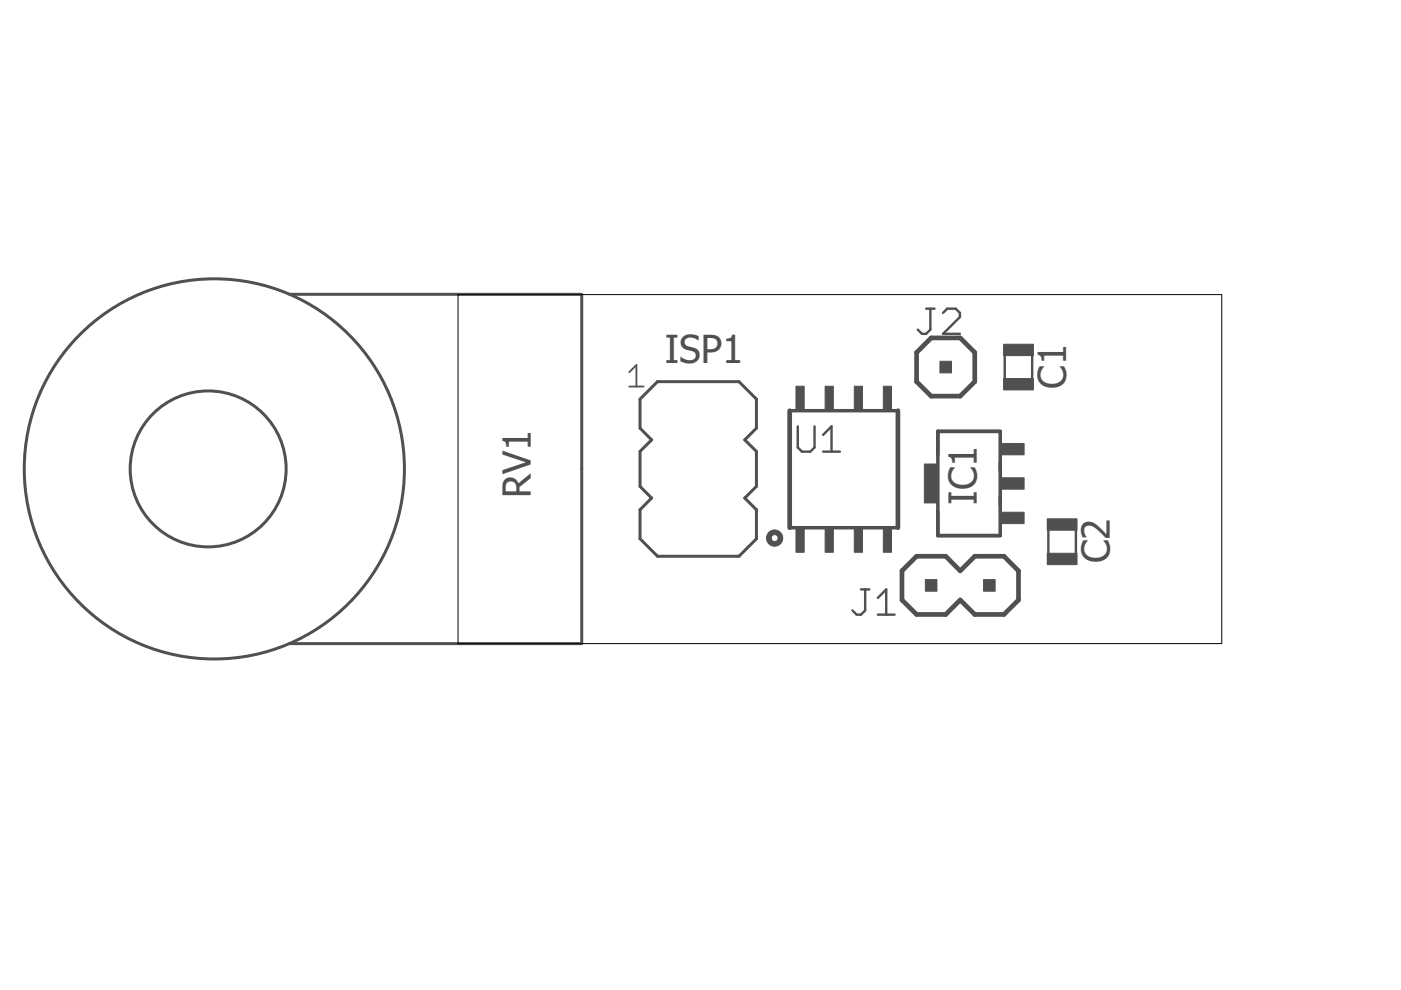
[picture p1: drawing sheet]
<svg xmlns="http://www.w3.org/2000/svg" width="297mm" height="210mm" viewBox="0 0 297 210" stroke-linecap="round" stroke-linejoin="round" font-family="sans-serif">
<defs><g id="words">
<g font-size="8.2" fill="#505050">
<text x="140.9" y="76.9">ISP1</text>
<text x="226" y="82.4" transform="rotate(-90 226 82.4)">C1</text>
<text x="112.5" y="105.6" transform="rotate(-90 112.5 105.6)">RV1</text>
<text x="207.1" y="107.1" transform="rotate(-90 207.1 107.1)">IC1</text>
<text x="235.3" y="119.4" transform="rotate(-90 235.3 119.4)">C2</text>
</g>
</g></defs>
<path d="M167.4 87.1h23M198.8 91.5h13.3v22.1h-13.3zM167.4 111.9h23" fill="none" stroke="#505050" stroke-width=".74"/>
<g fill="none" stroke="#505050" stroke-width=".63">
<path d="M61.4 62.4h61.8M123.3 62.4v74.1M135.7 84.6l3.7-3.7h17.3l3.7 3.7v6.2l-2.5 2.5 2.5 2.4v7.4l-2.5 2.5 2.5 2.5v6.1l-3.7 3.7h-17.3l-3.7-3.7v-6.1l2.5-2.5-2.5-2.5v-7.4l2.5-2.4-2.5-2.5zM61.4 136.5h61.8"/>
<circle cx="44.1" cy="99.4" r="16.5"/>
<circle cx="45.4" cy="99.4" r="40.3"/>
</g>
<path d="M133.4 78.9l1.5-1.5v4.6M133.4 82h3.1" fill="none" stroke="#505050" stroke-width=".38"/>
<path d="M194.3 74.7l3.1-3.1h6.2l3.1 3.1v6.2l-3.1 3.1h-6.2l-3.1-3.1zM167.4 87.1v24.8M190.4 87.1v24.8M191.2 121l3.1-3.1h6.2l3.1 3.1 3.1-3.1h6.2l3 3.1v6.2l-3 3.1h-6.2l-3.1-3.1-3.1 3.1h-6.2l-3.1-3.1z" fill="none" stroke="#505050" stroke-width=".99"/>
<path d="M163 112.9a1.72 1.72 0 0 1 2.7 .3 1.72 1.72 0 0 1-1 2.5 1.72 1.72 0 0 1-2.2-1.6h1a.74 .74 0 0 1 1.1-.7 .74 .74 0 0 1 .1 1.3 .74 .74 0 0 1-1.2-.4v-.2h-1l.1-.4z" fill-rule="evenodd" fill="#505050" stroke="#505050" stroke-width=".21"/>
<g fill="none" stroke="#505050" stroke-width=".51">
<path d="M196.4 65.4h1.7M197.3 65.4v4.5l-.9 .9h-.9l-.9-.9M199.9 66.3l.9-.9h1.8l.9 .9v.9l-3.6 3.6h3.6M213 73.3v9M218.8 73.3v9M169.1 90.4v4.5l.9 .9h1.8l.9-.9v-4.5M174.5 95.8h3.6M174.5 92.2l1.8-1.8v5.4M222.3 110.4v9M228.1 110.4v9M182.5 125h1.8M183.4 125v4.4l-.9 .9h-.9l-.9-.9"/>
<path d="M186.1 130.3h3.6M186.1 126.8l1.8-1.8v5.3"/>
</g>
<g fill="#505050" stroke="#505050" stroke-width=".21">
<path d="M212.8 73h6.3v2.4h-6.3z"/>
<path d="M212.8 80.3h6.3v2.4h-6.3z"/>
<path d="M222 110h6.3v2.4h-6.3z"/>
<path d="M222 117.3h6.3v2.4h-6.3z"/>
<path d="M212.3 108.6h4.8v2.4h-4.8z"/>
<path d="M212.3 101.3h4.8v2.4h-4.8z"/>
<path d="M212.3 94h4.8v2.4h-4.8z"/>
<path d="M196 98.4h2.6v8.2h-2.6z"/>
<path d="M196.2 122.9h2.4v2.4h-2.4z"/>
<path d="M208.5 122.9h2.5v2.4h-2.5z"/>
<path d="M199.3 76.6h2.4v2.5h-2.4z"/>
<path d="M168.8 112.1h1.7v5h-1.7z"/>
<path d="M174.9 112.1h1.8v5h-1.8z"/>
<path d="M181.1 112.1h1.8v5h-1.8z"/>
<path d="M187.3 112.1h1.7v5h-1.7z"/>
<path d="M168.8 81.9h1.7v4.9h-1.7z"/>
<path d="M174.9 81.9h1.8v4.9h-1.8z"/>
<path d="M181.1 81.9h1.8v4.9h-1.8z"/>
<path d="M187.3 81.9h1.7v4.9h-1.7z"/>
</g>
<path d="M97.1 62.5h161.9v74h-161.9z" fill="none" stroke="#000" stroke-width=".21"/>
<use href="#words"/>
</svg>
